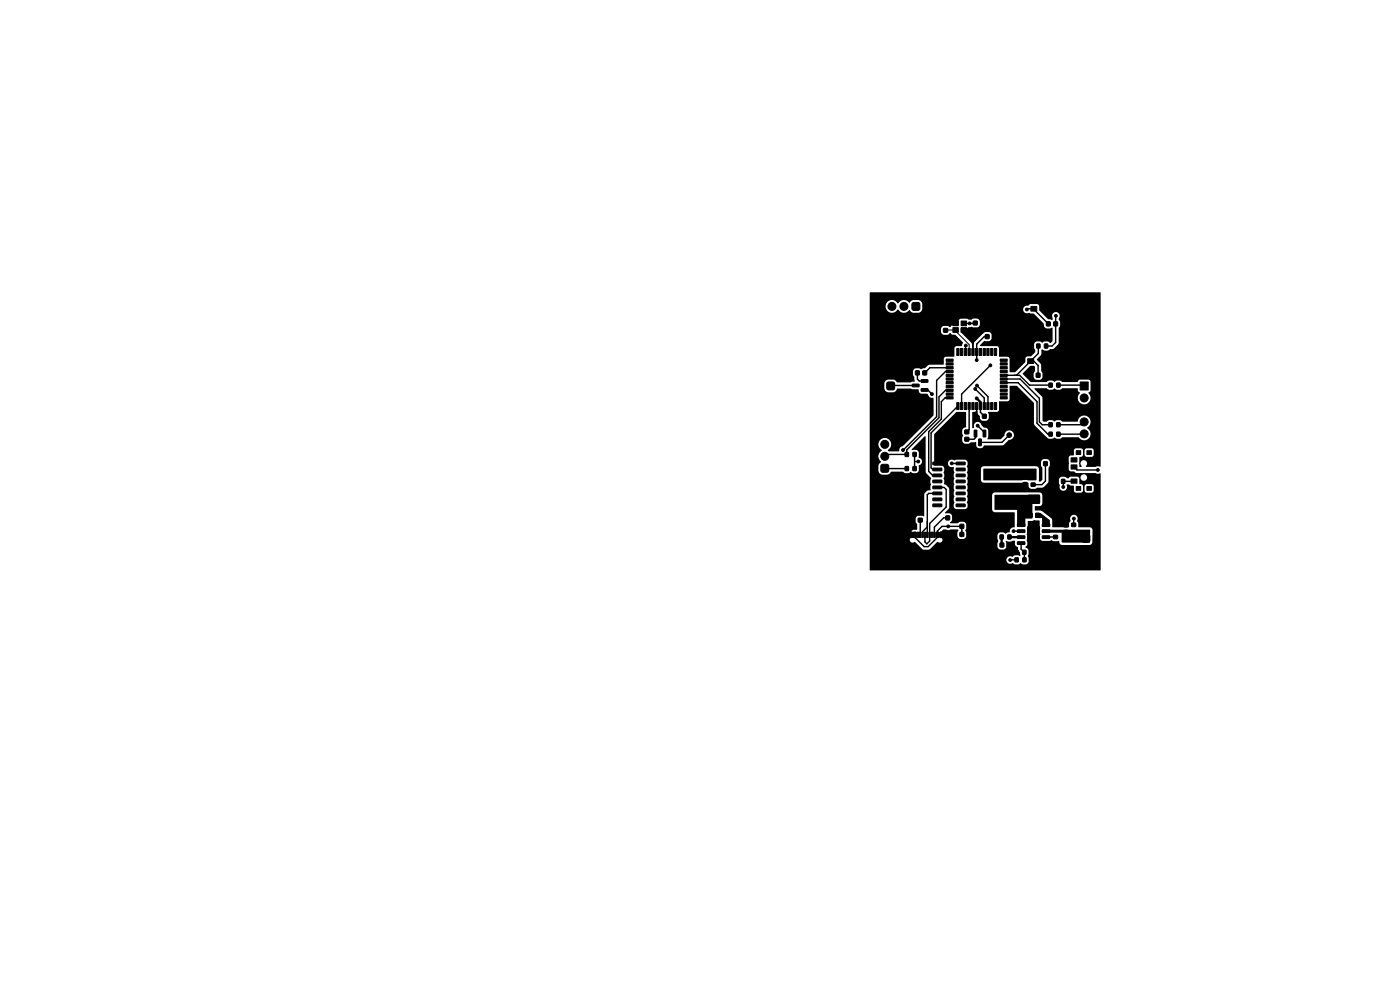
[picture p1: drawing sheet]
<svg xmlns="http://www.w3.org/2000/svg" width="297mm" height="210mm" viewBox="0 0 297 210" stroke-linecap="round" stroke-linejoin="round" font-family="sans-serif">
<g fill="#000" stroke="#000" stroke-width=".21">
<path d="M194.2 78.7h.8v.8h-.8zM193.5 64.3l.4-.2 1.1 .1 .1 .4v1.1l-.4 .2-1.1-.1-.2-.4zM195.8 78.7h.8v.8h-.8zM200.7 76.2h1.5v.5h-1.5zM200.7 77h1.5v.4h-1.5zM200.7 77.8h1.5v.5h-1.5zM200.7 78.6h1.5v.4h-1.5zM200.7 79.4h1.5v.5h-1.5zM200.2 68.1h.8v.8h-.8zM200.2 69.7h.8v.8h-.8zM203 73.9h.5v1.5h-.5zM202.1 68.1h1.2v1h-1.2z"/>
<path d="M202.1 69.5h1.2v1h-1.2zM203.8 73.9h.4v1.5h-.4zM204.6 73.9h.5v1.5h-.5zM203.9 68.1h1.1v1h-1.1zM203.9 69.5h1.1v1h-1.1zM205.4 73.9h.4v1.5h-.4zM206.2 73.9h.5v1.5h-.5zM206.5 69.7h.8v.8h-.8zM206.5 68.1h.8v.8h-.8zM207 73.9h.4v1.5h-.4zM207.7 73.9h.5v1.5h-.5zM208.6 73.9h.4v1.5h-.4z"/>
<path d="M209 71h.8v.8h-.8zM209.3 73.9h.5v1.5h-.5zM210.2 73.9h.4v1.5h-.4zM210.6 71h.8v.8h-.8zM210.9 73.9h.5v1.5h-.5zM212.2 79.4h1.5v.5h-1.5zM212.2 78.6h1.5v.4h-1.5zM212.2 77.8h1.5v.5h-1.5zM212.2 77h1.5v.4h-1.5zM212.2 76.2h1.5v.5h-1.5zM218 76.1h1.3v1h-1.3zM219.8 79.2h.8v.8h-.8z"/>
<path d="M218.7 65h1.3v1h-1.3zM219.9 73h.7v.8h-.7zM221.4 79.2h.8v.8h-.8zM221.6 73h.7v.8h-.7zM222 68.3h.8v.8h-.8zM223.6 68.3h.7v.8h-.7zM225.8 76.1h1.2v1h-1.2zM226.4 65h1.3v1h-1.3zM188.3 81.1l1.1-.1 .3 .2 .1 1.1-.2 .3-1.1 .1-.3-.2-.1-1.1zM192 96h.7v.8h-.7zM192 99h.7v.8h-.7zM193.7 96h.7v.8h-.7z"/>
<path d="M193.7 99h.7v.8h-.7zM193.6 81.5h1.3l.1 .5-1.4 .1zM195.4 82.5l1.4-.1 .1 .5-1.4 .1zM195.4 80.6l1.4-.1 .1 .5-1.4 .1zM197.9 98.1l1.8-.1 .1 .5-1.8 .1zM197.9 99.3h1.8l.1 .5-1.8 .1zM200.7 80.2h1.5v.4h-1.5zM200.7 80.9h1.5v.5h-1.5zM200.7 81.8h1.5v.4h-1.5zM200.7 82.5h1.5v.5h-1.5zM200.7 83.4h1.5v.4h-1.5zM200.7 84.1h1.5v.5h-1.5z"/>
<path d="M202.9 99.3h1.8l.1 .5-1.9 .1zM202.9 98.1l1.8-.1 .1 .5-1.9 .1zM203 85.4h.5v1.5h-.5zM203.8 85.4h.4v1.5h-.4zM204.6 85.4h.5v1.5h-.5zM204.7 91.2h.8v.8h-.8zM204.7 92.8h.8v.8h-.8zM205.4 85.4h.4v1.5h-.4zM206.2 85.4h.5v1.5h-.5zM207 85.4h.4v1.5h-.4zM206.7 91.3h.5v1.4l-.5-.1zM207.7 85.4h.5v1.5h-.5z"/>
<path d="M207.6 93.1l.6 .1-.1 1.4-.5-.1zM208.4 87.9h.8v.8h-.8zM208.6 85.4h.4v1.5h-.4zM208.6 91.3h.5v1.4l-.5-.1zM209.3 85.4h.5v1.5h-.5zM210 87.9h.8v.8h-.8zM210.2 85.4h.4v1.5h-.4zM210.9 85.4h.5v1.5h-.5zM212.2 84.1h1.5v.5h-1.5zM212.2 83.4h1.5v.4h-1.5zM212.2 82.5h1.5v.5h-1.5zM212.2 81.8h1.5v.4h-1.5z"/>
<path d="M212.2 80.9h1.5v.5h-1.5zM212.2 80.2h1.5v.4h-1.5zM221.4 97.9h.8v.9h-.8zM222.5 81.3h.7v.8h-.7zM222.5 91.7h.7v.8h-.7zM222.5 89.7h.7v.8h-.7zM223 97.9h.7v.9h-.7zM224.2 81.3h.7v.8h-.7zM224.2 91.7h.7v.8h-.7zM224.2 89.7h.7v.8h-.7zM227.2 98.6h1.3v.9h-1.3zM227.2 97.1h1.3v.9h-1.3z"/>
<path d="M229.1 81h1.7v1.7h-1.7zM228.3 95.6h1v.8h-1zM230.6 95.6h.9v.8h-.9zM186.9 98.7l.4-.2 1.1 .1 .2 .3-.1 1.1-.4 .2-1.1-.1-.1-.3zM193 112.9l.6 .1-.1 1-.5-.1zM193.8 112.9l.6 .1-.1 1-.5-.1zM194.6 112.9l.3 .1-.1 1h-.2zM195.1 112.9l.3 .1-.1 1h-.2zM194.8 108.4h.8v.8h-.8zM194.8 109.9h.8v.8h-.8zM195.6 112.9l.3 .1-.1 1h-.2zM196.1 112.9l.3 .1-.1 1h-.2z"/>
<path d="M196.6 112.9l.3 .1-.1 1h-.2zM197.1 112.9l.3 .1-.1 1h-.2zM197.6 112.9l.3 .1-.1 1h-.2zM197.9 100.6h1.8l.1 .5h-1.8zM197.9 101.9l1.8-.1 .1 .5-1.8 .1zM197.9 103.1h1.8l.1 .5-1.8 .1zM197.9 104.4h1.8l.1 .5-1.8 .1zM197.9 105.7l1.8-.1 .1 .5-1.8 .1zM197.9 106.9h1.8l.1 .5-1.8 .1zM198.1 112.9l.3 .1-.1 1h-.2zM198.6 112.9l.6 .1-.1 1-.5-.1zM199.4 112.9l.6 .1-.1 1-.5-.1z"/>
<path d="M200.7 109.4h.7v.9h-.7zM202.2 109.4h.8v.9h-.8zM202.9 106.9h1.8l.1 .5-1.9 .1zM202.9 105.7l1.8-.1 .1 .5-1.9 .1zM202.9 104.4h1.8l.1 .5-1.9 .1zM202.9 103.1h1.8l.1 .5-1.9 .1zM202.9 101.9l1.8-.1 .1 .5-1.9 .1zM202.9 100.6h1.8l.1 .5h-1.9zM203.7 112.9h.7v.9h-.7zM203.7 111.2h.7v.9h-.7zM205.2 112.9h.8v.9h-.8zM205.2 111.2h.8v.9h-.8z"/>
<path d="M212.2 115.2h.7v.8h-.7zM212.2 113.5h.6v.8h-.6zM211.4 106.2h2.2v1.5h-2.2zM211.4 99.8h2.2v1.5h-2.2zM213.7 115.2h.8v.8h-.8zM213.8 113.5h.7v.8h-.7zM215.3 118.3h.7v.9h-.7zM215.9 111.1h1.5v.5l-1.5 .1zM215.9 112.4h1.5v.5l-1.5 .1zM215.9 113.7h1.5v.4l-1.5 .1zM215.9 115l1.5-.1v.5l-1.5 .1zM215.3 116.7h.7v.9h-.7z"/>
<path d="M217 118.3h.7v.9h-.7zM217 116.7h.6v.9h-.6zM217.1 100.8h.8v.8h-.8zM217.1 102.4h.8v.7h-.8zM218 111.7h2.5v3.2h-2.5zM218.1 105.1h2.4v1.6h-2.4zM218.2 108.9h.8v.8h-.8zM218.8 100.8h.8v.7h-.8zM218.8 102.5h.8v.6h-.8zM219.7 108.9h.8v.8h-.8zM221.1 115l1.5-.1 .1 .5-1.5 .1zM221.1 113.7h1.5l.1 .4-1.5 .1z"/>
<path d="M221.1 112.4h1.5l.1 .5-1.5 .1zM221.1 111.1h1.5l.1 .5-1.5 .1zM222.1 105.1h2.4v1.6h-2.4zM223.5 113.6h.8v.6h-.8zM223.5 115.2h.8v.7h-.8zM223.6 101.7h.6v.8h-.6zM225.7 112.5h.8v.8h-.8zM225.7 111h.8v.7h-.8zM225.2 101.7h.7v.8h-.7zM227.4 112.6h.8v.7h-.8zM227.4 111h.8v.7h-.8zM227.2 101.6h1.3v.9h-1.3z"/>
<path d="M228.3 103.2h1v.8h-1zM229.6 113.5l.3-.1h1.1l.2 .4-.1 1.1-.3 .2-1.1-.1-.2-.4zM230.6 103.2h.9v.8h-.9z"/>
<circle cx="186.7" cy="65" r=".85"/>
<circle cx="189.2" cy="65" r=".85"/>
<circle cx="191.8" cy="65" r=".85"/>
<circle cx="204.9" cy="73.3" r=".3"/>
<circle cx="205.7" cy="68.6" r=".3"/>
<circle cx="207.2" cy="76.4" r=".3"/>
<circle cx="210.1" cy="77.5" r=".3"/>
<circle cx="217.9" cy="65.7" r=".3"/>
<circle cx="224" cy="67" r=".3"/>
<circle cx="187.7" cy="96.8" r=".85"/>
<circle cx="187.7" cy="94.3" r=".85"/>
<circle cx="187.7" cy="91.7" r=".85"/>
<circle cx="189" cy="84.4" r=".85"/>
<circle cx="191.6" cy="95.5" r=".3"/>
<circle cx="194.8" cy="97.9" r=".3"/>
<circle cx="197.7" cy="83.6" r=".3"/>
<circle cx="201.9" cy="98.3" r=".3"/>
<circle cx="206.9" cy="82.5" r=".3"/>
<circle cx="207.2" cy="84.5" r=".3"/>
<circle cx="207.3" cy="81.8" r=".3"/>
<circle cx="207.4" cy="90.3" r=".3"/>
<circle cx="214.1" cy="92.3" r=".5"/>
<circle cx="214.4" cy="99.9" r=".3"/>
<circle cx="215.2" cy="99.9" r=".3"/>
<circle cx="216" cy="99.9" r=".3"/>
<circle cx="219.1" cy="92.3" r=".5"/>
<circle cx="230" cy="84.4" r=".85"/>
<circle cx="230" cy="89.5" r=".85"/>
<circle cx="230" cy="87" r=".85"/>
<circle cx="230" cy="92" r=".85"/>
<circle cx="232.9" cy="99.7" r=".3"/>
<circle cx="201.2" cy="111.7" r=".3"/>
<circle cx="209.3" cy="100.7" r=".3"/>
<circle cx="209.3" cy="100" r=".3"/>
<circle cx="209.3" cy="101.4" r=".3"/>
<circle cx="210.1" cy="100.7" r=".3"/>
<circle cx="210.1" cy="100" r=".3"/>
<circle cx="210.1" cy="101.4" r=".3"/>
<circle cx="210.9" cy="100.7" r=".3"/>
<circle cx="210.9" cy="100" r=".3"/>
<circle cx="210.9" cy="101.4" r=".3"/>
<circle cx="214.3" cy="118.8" r=".3"/>
<circle cx="214.4" cy="100.6" r=".3"/>
<circle cx="214.4" cy="101.3" r=".3"/>
<circle cx="215" cy="112.7" r=".3"/>
<circle cx="215.2" cy="100.6" r=".3"/>
<circle cx="215.2" cy="101.3" r=".3"/>
<circle cx="216" cy="100.6" r=".3"/>
<circle cx="216" cy="101.3" r=".3"/>
<circle cx="218.6" cy="113.3" r=".25"/>
<circle cx="218.6" cy="114.3" r=".25"/>
<circle cx="218.6" cy="112.3" r=".25"/>
<circle cx="220" cy="113.3" r=".25"/>
<circle cx="220" cy="114.3" r=".25"/>
<circle cx="220" cy="112.3" r=".25"/>
<circle cx="225.6" cy="103.3" r=".3"/>
<circle cx="227.8" cy="110" r=".3"/>
<circle cx="230.4" cy="116.7" r=".85"/>
</g>
<path d="M192.2 113.5v1.1M192.2 117.8v.8M200.8 113.5v1.1M200.8 117.8v.8" fill="none" stroke="#000" stroke-width="1"/>
<g fill="none" stroke="#000" stroke-width=".3">
<path d="M194.6 79.1v1.3l.4 .4h1.1M201.5 78.8h-.9l-1.9 1.9v7.7l-7.1 7.1M201.5 78h-4.2l-1.1 1.1M206.4 72.4v2.3M206.9 68.5l-2.4 .1M209.4 71.4h-.6l-1.6 1.6v3.4M210.1 77.5l-6.1 6.1v2.5M212.9 79.6h3.4l2.1 2.1h4.5M218.7 76.6h.6l.9 .9v2.1M219.3 65.5h-1.3l-.2 .2M219.3 65.6l3.1 3.1M220.3 73.4v1.6l-4.7 4.6"/>
<path d="M224 67v5.7l-.8 .7h-1.3M187.7 99.3l4.7 .1M192.5 96.4h-4.4l-.4 .4M194 96.4v3M194 97.9h.8M194.3 81.8l-5.3 .1M196.1 82.7h.7l.9 .9M201.5 82.8h-.9l-1.4 1.4v4.4l-6.8 6.8v1M201.5 84.4h-1l-.8 .8v3.7l-2.7 2.7v8.4l.9 .9h.9M201.9 98.3h1.9M203.2 86.1l-5.7 5.7v7.4l.4 .4h.9M205.6 86.1v5l-.5 .5"/>
<path d="M206.9 82.5l1.9 1.9v1.7M207 92v.8l-.4 .4h-1.5M207.2 86.1l-.1 1.9M207.3 81.8l2.3 2.3v2M207.4 90.3l1.4 1.4v.3M208 86.1v.1M208 86.2v1.3l.8 .8M212.9 81.2h3.1l4 4v4.6l2.3 2.3h.6M212.9 80.4h3.5l4.1 4.1v5l.6 .6h1.8M214.1 92.3l-1.5 1.5h-4.7M221.8 98.4v3.6l-.8 .8h-1.8M224.5 81.7h5.3l.2 .2"/>
<path d="M227.8 99.1l.7 .6h4.4M230 92l-5.5 .1M230 89.5l-.6 .6h-4.9M195.2 110.3v3.2M196.7 111.8l-1 1v.7M198.8 104.7h-1.8l-.3 .3v8.5M198.8 103.4h1.5l.4 .4v3.8l-3.5 3.5v3.7l-.6 .6-.4-.4v-1.5M201 109.9h-.8l-2 1.9v1.7M204 113.4v-1.7h-4.2l-.9 .9v1.4l-2 2h-.9l-1.9-2v-.5M215 112.7h1.6M215.7 118.8h-1.4M216.6 115.2v1.3l.7 .7v1.6"/>
<path d="M221.9 113.9h2M227.8 110.1v1.2M227.8 102.1h-2.3l.1 1.2"/>
</g>
<path d="M207.2 84.5l.8 .8v.8M212.5 113.9v1.7M214.2 113.9h2.4" fill="none" stroke="#000" stroke-width=".5"/>
<path d="M200.7 70h2v.2l2.9 2.9v1.6M204.9 73.3l-.1 1.4M205.6 74.7h.1M212.5 115.6h.1M214.1 113.9h.1M221.9 113.9h.1M227.8 110v.1M227.8 102.1h.1" fill="none" stroke="#000" stroke-width=".21"/>
<path d="M184.5 62.1l48.9-.1 .1 36.9-1.1 .1h-1.9l-.2-.1a.73 .73 0 0 0 .1-1.1 .73 .73 0 0 0-1.1 .1 .73 .73 0 0 0 .2 1.1h-.5v-2.1a.59 .59 0 0 0 .8-.4v-.9h.3v.9l.1 .3 .3 .1h1.3l.2-.4v-1.1l-.4-.3h-1.1l-.3 .1-.1 .4h-.3l-.4-.5h-1.1l-.3 .1-.2 .3v1l-.8 .2-.3 .3v2.6l.3 .3 .8 .1 .6 .4h5.1l-.1 20.6h-48.8l-.1-.1v-26.6h1.8a1.67 1.67 0 0 0 .8 1.3 1.48 1.48 0 0 0-.2 2.4l-.5 .6-.1 1.2 .2 .5 .4 .3h1.6l.6-.5h2.4l.5 .3 .9-.1a.36 .36 0 0 1 .3-.2 .36 .36 0 0 1 .3 .2l.9 .1 .4-.3 .1-.4v-.9a.89 .89 0 0 0 .7-.9 .89 .89 0 0 0-.7-.9v-.9l-.1-.4-.4-.3-.9 .1-.1-.2 2.9-2.8 .1 7.6 .1 .3 1 1.1-.1 .4 .1 .8-.1 .5 .1 .7-.8 .2-.6 .6v4.8l-1.3-.1-.4 .3-.2 .9 .4 .6v1.1l-.9 .1-.3 .2-.1 1.4-.2 .2a.62 .62 0 0 0 .1 .8 .62 .62 0 0 0 .9-.1l1.5 1.6 .4 .1 1.2-.1 1.7-1.6a.58 .58 0 0 0 .9 0 .58 .58 0 0 0-.1-.8l-.1-1.3 .5-.5 1.1 .2 .5-.2h1.5l.1 .3-.2 .4v.8l.3 .4 .4 .1h.6l.4-.2 .2-.4-.1-.9a.44 .44 0 0 1 .1-.7l-.1-1-.5-.4h-.7l-.6 .3h-1.5v-.2l.4-.5v-.8a.72 .72 0 0 0-.7-.6l-.8-.1 .9-1.2v-3.8l-.7-.9-.5-.2 .1-.8-.1-.4 .1-.9-.1-.4 .1-.4v-.6l-.5-.4h-1.6v-.5h2.9l.3 .6 1 .2-.1 .7 .2 .4-.2 .9 .2 .4-.2 .8 .2 .4-.2 .9 .2 .4-.2 .9 .2 .4-.2 .8 .2 .4-.2 .9 .3 .5 .3 .1h1.8l.4-.2 .2-.4-.2-.8 .2-.5-.2-.8 .1-.2h5.3v2.9l.3 .6 4.5 .1v3l-.1 .2a.9 .9 0 0 0-1 1l-.7 .2a.45 .45 0 0 1-.7-.2l-.8 .1-.4 .6 .1 1.1-.1 .6 .1 .9 .3 .3 .8 .1a.72 .72 0 0 0 .7-.7l-.1-1.2 .5 .2 1-.2 .4 .1 .1 .8 .6 .5v.6l.4 .5 .1 .6-.2 .1-1-.1-.4 .3a.87 .87 0 0 0-1.2 .1 .87 .87 0 0 0 0 1.2 .87 .87 0 0 0 1.2 .1l.4 .2h.7a.59 .59 0 0 1 1 0h.8l.4-.5v-.8l-.2-.4 .2-.4v-.8l-.1-.4-.6-.4 .4-.5-.1-.9 .1-.9-.1-.4 .1-.4-.1-.8 .2-.4 .1-1.2h.9l.4-.2 1.1 .1 .2 1.7-.1 .4 .1 .8-.1 1.1 .5 .3h1.7a.44 .44 0 0 1 .7 .1l1.2-.1 .2 .7 .4 .2h5.8l.4-.2 .2-.4v-2.8l-.6-.3-2.3-.1-.1-.8-.2-.5a.85 .85 0 0 0-.1-1.1 .85 .85 0 0 0-1.2 0 .85 .85 0 0 0-.1 1.1l-.3 .5-.1 .8h-3.4l-.1-1.5-.2-.4-2-1.5-1.5-.1v-.9l1.3-.1 .3-.4v-1.9l-.5-.5h-9.5l-.4 .1-.2 .5h-5.3l.1-.7-.2-.3 .2-.9-.2-.4 .2-.9-.2-.4 .2-.9-.2-.4 .2-.7h2.8v2.4l.3 .4 .3 .1 9-.1 .5 .1 .1 .9 .5 .4 2.5-.3 1-.9 .1-.7h2.2l.2 1a.86 .86 0 0 0 .3 1.2 .86 .86 0 0 0 1.2-.3v-.9h.4l.4 .2 .7 .1v1l.4 .4h1.1l.3-.1 .2-.3v-.9h.3v.9l.2 .4h1.3l.4-.2v-1.2l-.2-.3-1.3-.1-.4 .5-.3-.1a.71 .71 0 0 0-.8-.5v-1.1l-.2-.3h.4v.2a.7 .7 0 0 0 1.1 .5 .7 .7 0 0 0 0-1.2 .7 .7 0 0 0-1.1 .5l-2-.1-.5 .3-.3 .1-.5-.4h-.6l-.5 .3-.2 .4h-2.2v-2.5l.3-.5v-.7l-.1-.4-.5-.3h-.8l-.4 .6v.8l.2 .5v2.4l-.4 .5-.3-.2v-2.6l-.5-.5h-11.2l-.4 .2-.2 .4h-2.8l-.2-.5 .2-.9-.3-.5-.3-.1h-1.8l-.5 .2a.83 .83 0 0 0-.8-.1 .83 .83 0 0 0-.5 .7h-2.9v-6.2l4.7-4.7h2v3.2l-.1 .1a.72 .72 0 0 0-.7 .7v.6l.2 .4-.2 .5 .2 1 .4 .2h.7l.6-.3 1-.1 .1 1 .5 .4 .7-.1 .5-.5h4l1.2-1.2a1.02 1.02 0 0 0 1.1-1 1.02 1.02 0 0 0-1.1-1 1.02 1.02 0 0 0-.9 1.1l-.8 .8h-2.8l.1-1.9a.8 .8 0 0 0-.9-.6l-.5-.6a.84 .84 0 0 0-1.1-.5 .84 .84 0 0 0-.5 1.1l-.2 .2-.1-.2v-3.3l1-.3 .1 .7 .5 .5a.76 .76 0 0 0 .7 1l.8-.1 .3-.3 .1-.9-.2-.6h1.9l.3-.2 .1-.3v-1.8h1.8l.3-.1 .2-.3v-2.8l1.5-.1 3.6 3.7v4.4l.2 .3 2.7 2.7 .4 .2 .8-.1a.36 .36 0 0 1 .3-.2 .36 .36 0 0 1 .3 .2l.9 .1 .5-.3h3.4a1.41 1.41 0 0 0 2.2 .1 1.41 1.41 0 0 0-.4-2.2 1.39 1.39 0 0 0 .1-2.4 1.39 1.39 0 0 0-2.1 1.1h-3.2l-.5-.3-.9 .1a.36 .36 0 0 1-.3 .2 .36 .36 0 0 1-.3-.2l-.9-.1-.5 .3h-.6l-.2-.1-.1-5-1.7-1.8 .2-.1h2.4l.5 .3h.7a.59 .59 0 0 1 1 0h.7l.5-.3h3.2a.8 .8 0 0 0 .4 .8l.1 .1a1.39 1.39 0 0 0-.1 2.1 1.39 1.39 0 0 0 2.1-.1 1.39 1.39 0 0 0-.2-2l.5-.5-.1-1.9-.3-.4h-2l-.5 .5h-3.1l-.6-.3-.9 .2a.45 .45 0 0 1-.7-.2h-.7l-.5 .3h-3.3l-1.7-1.8 1.5-1.6h.9l.2 .2v.9l-.3 .5v1l.7 .4h.6l.4-.3 .2-1-.3-.6v-1.4l-.9-1.1 .9-.9 .1-1.2 .6 .3h.6l.5-.3 .7-.1 1.1-1 .1-3.4 .3-.6v-.7l-.3-.5v-.3a.81 .81 0 0 0-.6-1.3 .81 .81 0 0 0-.7 1.2l-.1 .5-.9-.2-1.8-1.8-.1-1-.2-.3-1.6-.1-.4 .3a.86 .86 0 0 0-1.2 .9 .86 .86 0 0 0 1.4 .7l.9 .1 2.1 2.2a.76 .76 0 0 0 .7 1h.7l.3-.2 .2 .1v2.8l-.4 .3-.7-.3h-.6l-.5 .3-.5-.3-1 .2-.2 .5 .2 1.6-.9 .9-1 .1-.2 1.1-2.1 2.1-1.1 .1-.1-.2-.1-2.9-.3-.2h-1.9v-1.8l-.1-.3-.3-.2h-3.6l.9-1.1 1 .1 .4-.3 .2-.4-.2-1-.5-.3-1 .2-2 2-.2 1.1h-.2l-.2-1-2.3-2.3 .1-.8h1.3a1.68 1.68 0 0 1 1.4-.1l.9-.1 .4-.6v-.6l-.3-.5-1-.1a1.43 1.43 0 0 1-1.5 0h-1.2l-.4 .1-.2 1.3h-1.3l-.4 .4-.6-.3h-.8l-.3 .2-.3 .4v.7l.3 .5 1.1 .1 .6-.4 .4 .4h.7l1.6 1.7-.3 .7h-1.1l-.4 .3v2h-2l-.3 .4-.1 1.3h-2.9l-1 .7-.8 .2-.5-.2-1 .2-.2 .4v.7l.3 .6v1l-.8 .1h-2.9l-.6-.5-1.2-.1a.92 .92 0 0 0-.9 .9v1l.3 .6 .5 .2h1a1.13 1.13 0 0 0 1-.8l4.4 .2 .1 .5 .4 .4 1.4 .1a1.28 1.28 0 0 0 1.3 .9v3.6l-6.5 6.6a.91 .91 0 0 0-.8 1h-2.1l-.3-.1a1.4 1.4 0 0 0 .6-2 1.4 1.4 0 0 0-2.1-.4l-.3 .4-.2 .7h-1.8v-29.3h3.4a1.41 1.41 0 0 0 1 1.3 1.41 1.41 0 0 0 1.6-.7 1.48 1.48 0 0 0 2.5 .2l.5 .5 1.3 .1a.92 .92 0 0 0 .9-.9l-.1-1.3-.5-.5h-1.4l-.8 .5a1.49 1.49 0 0 0-2.4 .2 1.39 1.39 0 0 0-1.6-.7 1.39 1.39 0 0 0-1 1.3h-3.4zM208.6 99.5l11.2-.1 .1 .1v2.3l-.1 .1h-11.1l-.1-.1zM211 105h9.5l.1 .1v1.6l-.1 .2h-1.5v3.1h-1.5v1.7l-1.6 .1-.1-.2v-3.4l-4.8-.1zM219.6 108.9l1.1-.1 2 1.5v1.4h-1.6v-1.8h-1.4zM221.1 112.4h10l.2 .1-.1 2.5-.1 .1h-5.8l-.1-.1v-2h-4z" fill="#000"/>
</svg>
